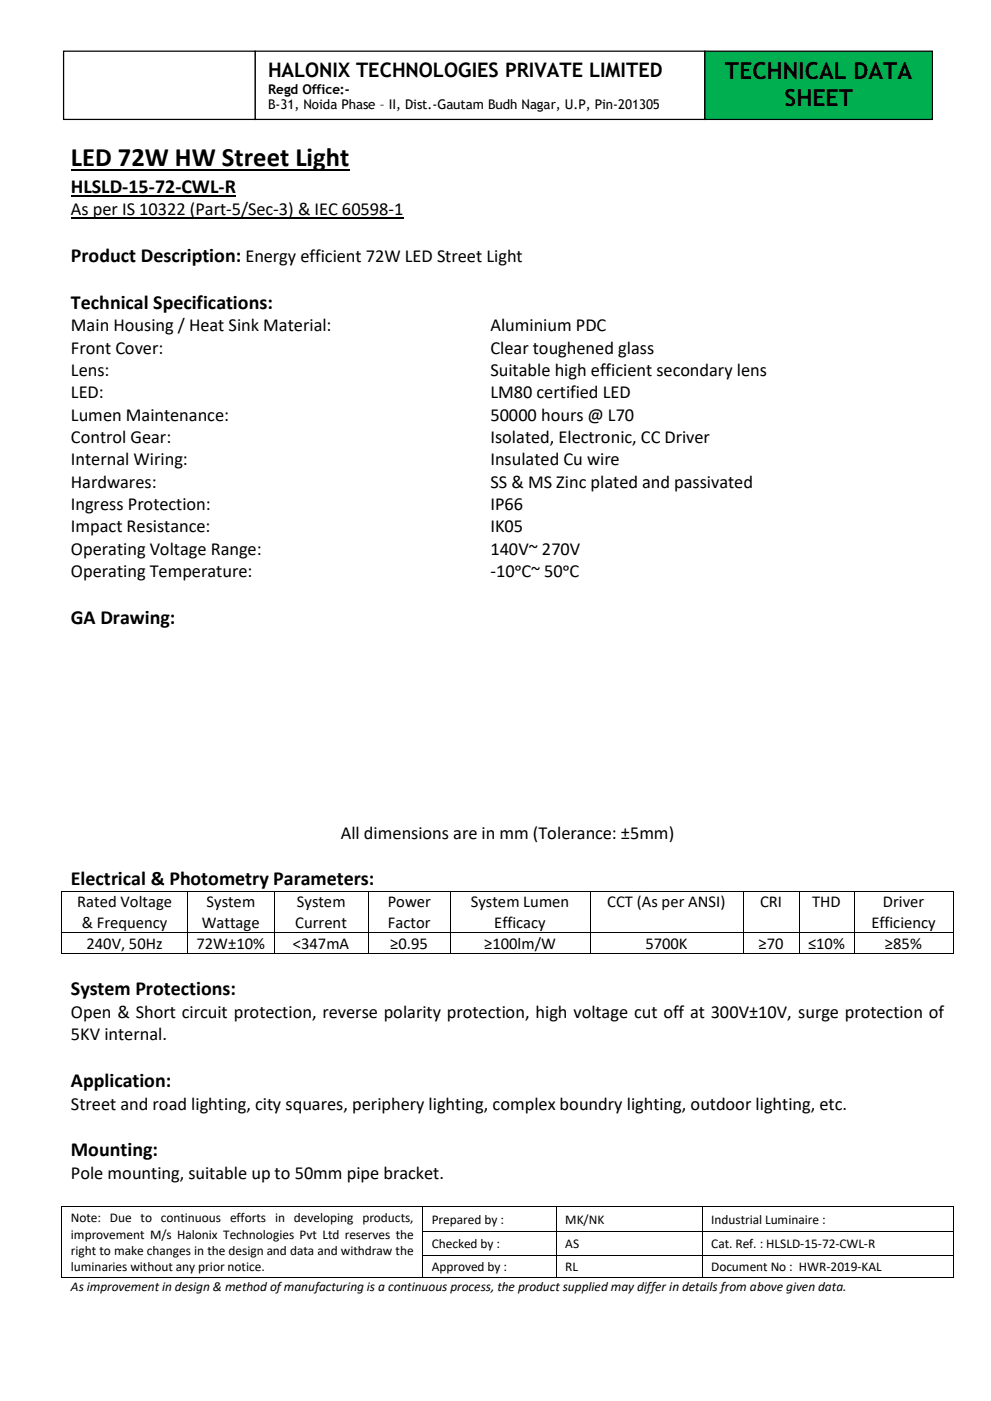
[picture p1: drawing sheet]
<svg xmlns="http://www.w3.org/2000/svg" width="210mm" height="297mm" viewBox="0 0 210 297" stroke-linecap="round" stroke-linejoin="round" font-family="sans-serif">
<defs><g id="words">
<text font-size="5.6" x="15" y="35.3">LED 72W HW Street Light</text>
<g font-size="5">
<text x="153.7" y="16.7">TECHNICAL DATA</text>
<text x="166.3" y="22.4">SHEET</text>
</g>
<g font-size="4.2">
<text x="56.8" y="16.3">HALONIX TECHNOLOGIES PRIVATE LIMITED</text>
<text x="15" y="40.9">HLSLD-15-72-CWL-R</text>
<text x="15" y="55.5">Product Description: Energy efficient 72W LED Street Light</text>
<text x="15" y="65.4">Technical Specifications:</text>
<text x="15" y="132.2">GA Drawing:</text>
<text x="15" y="187.6">Electrical &amp; Photometry Parameters:</text>
<text x="15" y="211">System Protections:</text>
<text x="15" y="230.4">Application:</text>
<text x="15" y="245">Mounting:</text>
</g>
<g font-size="3.9">
<text x="15" y="45.6">As per IS 10322 (Part-5/Sec-3) &amp; IEC 60598-1</text>
<text x="15" y="70.2">Main Housing / Heat Sink Material:</text>
<text x="104" y="70.2">Aluminium PDC</text>
<text x="15" y="74.9">Front Cover:</text>
<text x="104" y="74.9">Clear toughened glass</text>
<text x="15" y="79.7">Lens:</text>
<text x="104" y="79.7">Suitable high efficient secondary lens</text>
<text x="15" y="84.4">LED:</text>
<text x="15" y="89.2">Lumen Maintenance:</text>
<text x="104" y="84.4">LM80 certified LED</text>
<text x="104" y="89.2">50000 hours @ L70</text>
<text x="15" y="93.9">Control Gear:</text>
<text x="104" y="93.9">Isolated, Electronic, CC Driver</text>
<text x="15" y="98.6">Internal Wiring:</text>
<text x="104" y="98.6">Insulated Cu wire</text>
<text x="15" y="103.4">Hardwares:</text>
<text x="104" y="103.4">SS &amp; MS Zinc plated and passivated</text>
<text x="15" y="108.1">Ingress Protection:</text>
<text x="15" y="112.8">Impact Resistance:</text>
<text x="104" y="108.1">IP66</text>
<text x="104" y="112.8">IK05</text>
<text x="15" y="117.6">Operating Voltage Range:</text>
<text x="104" y="117.6">140V~ 270V</text>
<text x="15" y="122.3">Operating Temperature:</text>
<text x="104" y="122.3">-10ᵒC~ 50ᵒC</text>
<text x="72.2" y="177.8">All dimensions are in mm (Tolerance: ±5mm)</text>
<text x="15" y="215.8">Open &amp; Short circuit protection, reverse polarity protection, high voltage cut off at 300V±10V, surge protection of</text>
<text x="15" y="220.5">5KV internal.</text>
<text x="15" y="235.2">Street and road lighting, city squares, periphery lighting, complex boundry lighting, outdoor lighting, etc.</text>
<text x="15" y="249.8">Pole mounting, suitable up to 50mm pipe bracket.</text>
</g>
<g font-size="3.5">
<text x="16.4" y="192.3">Rated Voltage</text>
<text x="17.3" y="196.6">&amp; Frequency</text>
<text x="42.8" y="196.6">Wattage</text>
<text x="43.8" y="192.3">System</text>
<text x="62.6" y="196.6">Current</text>
<text x="62.9" y="192.3">System</text>
<text x="82.2" y="192.3">Power</text>
<text x="82.2" y="196.6">Factor</text>
<text x="99.8" y="192.3">System Lumen</text>
<text x="104.8" y="196.6">Efficacy</text>
<text x="128.7" y="192.3">CCT (As per ANSI)</text>
<text x="161.1" y="192.3">CRI</text>
<text x="172.2" y="192.3">THD</text>
<text x="184.7" y="196.6">Efficiency</text>
<text x="187.2" y="192.3">Driver</text>
<text x="18.3" y="201.1">240V, 50Hz</text>
<text x="41.7" y="201.1">72W±10%</text>
<text x="62.1" y="201.1">&lt;347mA</text>
<text x="82.7" y="201.1">≥0.95</text>
<text x="102.6" y="201.1">≥100lm/W</text>
<text x="136.8" y="201.1">5700K</text>
<text x="160.8" y="201.1">≥70</text>
<text x="171.3" y="201.1">≤10%</text>
<text x="187.6" y="201.1">≥85%</text>
</g>
<g font-size="2.8">
<text x="56.8" y="19.9">Regd Office:-</text>
<text x="56.8" y="23.2">B-31, Noida Phase – II, Dist.-Gautam Budh Nagar, U.P, Pin-201305</text>
<text x="15" y="259">Note: Due to continuous efforts in developing products,</text>
<text x="15" y="262.5">improvement M/s Halonix Technologies Pvt Ltd reserves the</text>
<text x="91.5" y="259.4">Prepared by :</text>
<text x="119.8" y="259.4">MK/NK</text>
<text x="150.7" y="259.4">Industrial Luminaire :</text>
<text x="15" y="265.9">right to make changes in the design and data and withdraw the</text>
<text x="15" y="269.4">luminaries without any prior notice.</text>
<text x="91.5" y="264.5">Checked by :</text>
<text x="91.5" y="269.4">Approved by :</text>
<text x="119.8" y="264.5">AS</text>
<text x="119.8" y="269.4">RL</text>
<text x="150.7" y="264.5">Cat. Ref. : HLSLD-15-72-CWL-R</text>
<text x="150.7" y="269.4">Document No : HWR-2019-KAL</text>
<text x="15" y="273.6">As improvement in design &amp; method of manufacturing is a continuous process, the product supplied may differ in details from above given data.</text>
</g>
</g></defs>
<path d="M15 36.1h59.1" fill="none" stroke="#000" stroke-width=".38"/>
<path d="M15 41.5h35" fill="none" stroke="#000" stroke-width=".3"/>
<path d="M15 46.2h70.5" fill="none" stroke="#000" stroke-width=".25"/>
<g fill="#000">
<path d="M13 188.8h.2v.2h-.2z" fill-rule="evenodd"/>
<path d="M13 188.8h.2v.2h-.2z" fill-rule="evenodd"/>
<path d="M13 197.6h.2v.1h-.2z" fill-rule="evenodd"/>
<path d="M39.7 188.8h.1v.2h-.1z" fill-rule="evenodd"/>
<path d="M39.7 197.6h.1v.1h-.1z" fill-rule="evenodd"/>
<path d="M58 188.8h.2v.2h-.2z" fill-rule="evenodd"/>
<path d="M58 197.6h.2v.1h-.2z" fill-rule="evenodd"/>
<path d="M78 188.8h.2v.2h-.2z" fill-rule="evenodd"/>
<path d="M78 197.6h.2v.1h-.2z" fill-rule="evenodd"/>
<path d="M95.4 188.8h.2v.2h-.2z" fill-rule="evenodd"/>
<path d="M95.4 197.6h.2v.1h-.2z" fill-rule="evenodd"/>
<path d="M125 188.8h.2v.2h-.2z" fill-rule="evenodd"/>
<path d="M125 197.6h.2v.1h-.2z" fill-rule="evenodd"/>
<path d="M157.5 188.8h.2v.2h-.2z" fill-rule="evenodd"/>
<path d="M157.5 197.6h.2v.1h-.2z" fill-rule="evenodd"/>
<path d="M169.3 188.8h.2v.2h-.2z" fill-rule="evenodd"/>
<path d="M169.3 197.6h.2v.1h-.2z" fill-rule="evenodd"/>
<path d="M181 188.8h.2v.2h-.2z" fill-rule="evenodd"/>
<path d="M181 197.6h.2v.1h-.2z" fill-rule="evenodd"/>
<path d="M201.9 188.8h.2v.2h-.2z" fill-rule="evenodd"/>
<path d="M201.9 188.8h.2v.2h-.2z" fill-rule="evenodd"/>
<path d="M201.9 197.6h.2v.1h-.2z" fill-rule="evenodd"/>
<path d="M13 202h.2v.2h-.2z" fill-rule="evenodd"/>
<path d="M13 202h.2v.2h-.2z" fill-rule="evenodd"/>
<path d="M39.7 202h.1v.2h-.1z" fill-rule="evenodd"/>
<path d="M58 202h.2v.2h-.2z" fill-rule="evenodd"/>
<path d="M78 202h.2v.2h-.2z" fill-rule="evenodd"/>
<path d="M95.4 202h.2v.2h-.2z" fill-rule="evenodd"/>
<path d="M125 202h.2v.2h-.2z" fill-rule="evenodd"/>
<path d="M157.5 202h.2v.2h-.2z" fill-rule="evenodd"/>
<path d="M169.3 202h.2v.2h-.2z" fill-rule="evenodd"/>
<path d="M181 202h.2v.2h-.2z" fill-rule="evenodd"/>
<path d="M201.9 202h.2v.2h-.2z" fill-rule="evenodd"/>
<path d="M201.9 202h.2v.2h-.2z" fill-rule="evenodd"/>
<path d="M13 255.6h.2v.2h-.2z" fill-rule="evenodd"/>
<path d="M13 255.6h.2v.2h-.2z" fill-rule="evenodd"/>
<path d="M89.6 255.6h.1v.2h-.1z" fill-rule="evenodd"/>
<path d="M117.9 255.6h.2v.2h-.2z" fill-rule="evenodd"/>
<path d="M148.8 255.6h.1v.2h-.1z" fill-rule="evenodd"/>
<path d="M201.9 255.6h.2v.2h-.2z" fill-rule="evenodd"/>
<path d="M201.9 255.6h.2v.2h-.2z" fill-rule="evenodd"/>
<path d="M13 261h.2v.2h-.2z" fill-rule="evenodd"/>
<path d="M13 265.9h.2v.2h-.2z" fill-rule="evenodd"/>
<path d="M13 270.7h.2v.2h-.2z" fill-rule="evenodd"/>
<path d="M13 270.7h.2v.2h-.2z" fill-rule="evenodd"/>
<path d="M89.6 261h.1v.2h-.1z" fill-rule="evenodd"/>
<path d="M89.6 265.9h.1v.2h-.1z" fill-rule="evenodd"/>
<path d="M89.6 270.7h.1v.2h-.1z" fill-rule="evenodd"/>
<path d="M117.9 261h.2v.2h-.2z" fill-rule="evenodd"/>
<path d="M117.9 265.9h.2v.2h-.2z" fill-rule="evenodd"/>
<path d="M117.9 270.7h.2v.2h-.2z" fill-rule="evenodd"/>
<path d="M148.8 261h.1v.2h-.1z" fill-rule="evenodd"/>
<path d="M148.8 265.9h.1v.2h-.1z" fill-rule="evenodd"/>
<path d="M148.8 270.7h.1v.2h-.1z" fill-rule="evenodd"/>
<path d="M201.9 261h.2v.2h-.2z" fill-rule="evenodd"/>
<path d="M201.9 265.9h.2v.2h-.2z" fill-rule="evenodd"/>
<path d="M201.9 270.7h.2v.2h-.2z" fill-rule="evenodd"/>
<path d="M201.9 270.7h.2v.2h-.2z" fill-rule="evenodd"/>
</g>
<g fill="none" stroke="#000" stroke-width=".21">
<path d="M13.1 189v8.6M13.1 197.7v4.3M13.2 188.9h26.5M13.2 197.6h26.5M39.8 189v8.6M39.8 197.7v4.3M39.8 188.9h18.2M39.8 197.6h18.2M58.1 189v8.6M58.1 197.7v4.3M58.2 188.9h19.8M58.2 197.6h19.8"/>
<path d="M78.1 189v8.6M78.1 197.7v4.3M78.2 188.9h17.2M78.2 197.6h17.2M95.5 189v8.6M95.5 197.7v4.3M95.6 188.9h29.4M95.6 197.6h29.4M125.1 189v8.6M125.1 197.7v4.3M125.2 188.9h32.3M125.2 197.6h32.3"/>
<path d="M157.6 189v8.6M157.6 197.7v4.3M157.7 188.9h11.6M157.7 197.6h11.6M169.4 189v8.6M169.4 197.7v4.3M169.5 188.9h11.5M169.5 197.6h11.5M181.1 189v8.6M181.1 197.7v4.3M181.2 188.9h20.7M181.2 197.6h20.7"/>
<path d="M202 189v8.6M202 197.7v4.3M13.2 202.1h26.5M39.8 202.1h18.2M58.2 202.1h19.8M78.2 202.1h17.2M95.6 202.1h29.4M125.2 202.1h32.3M157.7 202.1h11.6M169.5 202.1h11.5M181.2 202.1h20.7M13.1 255.8v5.2"/>
<path d="M13.2 255.7h76.4M89.6 255.8v5.2M89.7 255.7h28.2M118 255.8v5.2M118.1 255.7h30.7M148.8 255.8v5.2M148.9 255.7h53M202 255.8v5.2M13.1 261.2v4.7M13.1 266.1v4.6M13.2 270.8h76.4M89.6 261.2v4.7"/>
<path d="M89.6 266.1v4.6M89.7 261.1h28.2M89.7 266h28.2M89.7 270.8h28.2M118 261.2v4.7M118 266.1v4.6M118.1 261.1h30.7M118.1 266h30.7M118.1 270.8h30.7M148.8 261.2v4.7M148.8 266.1v4.6M148.9 261.1h53"/>
<path d="M148.9 266h53M148.9 270.8h53M202 261.2v4.7M202 266.1v4.6"/>
</g>
<path d="M149.4 10.8h48.2v14.5h-48.2z" fill-rule="evenodd" fill="#00b050"/>
<path d="M149.4 10.8h48.2v14.5h-48.2z" fill="none" stroke="#000" stroke-width=".26"/>
<path d="M13.5 10.8h40.6v14.5h-40.6z" fill-rule="evenodd" fill="#fff"/>
<path d="M13.5 10.8h40.6v14.5h-40.6z" fill="none" stroke="#000" stroke-width=".26"/>
<path d="M54.1 10.8h95.3v14.5h-95.3z" fill-rule="evenodd" fill="#fff"/>
<path d="M54.1 10.8h95.3v14.5h-95.3z" fill="none" stroke="#000" stroke-width=".26"/>
<use href="#words"/>
</svg>
